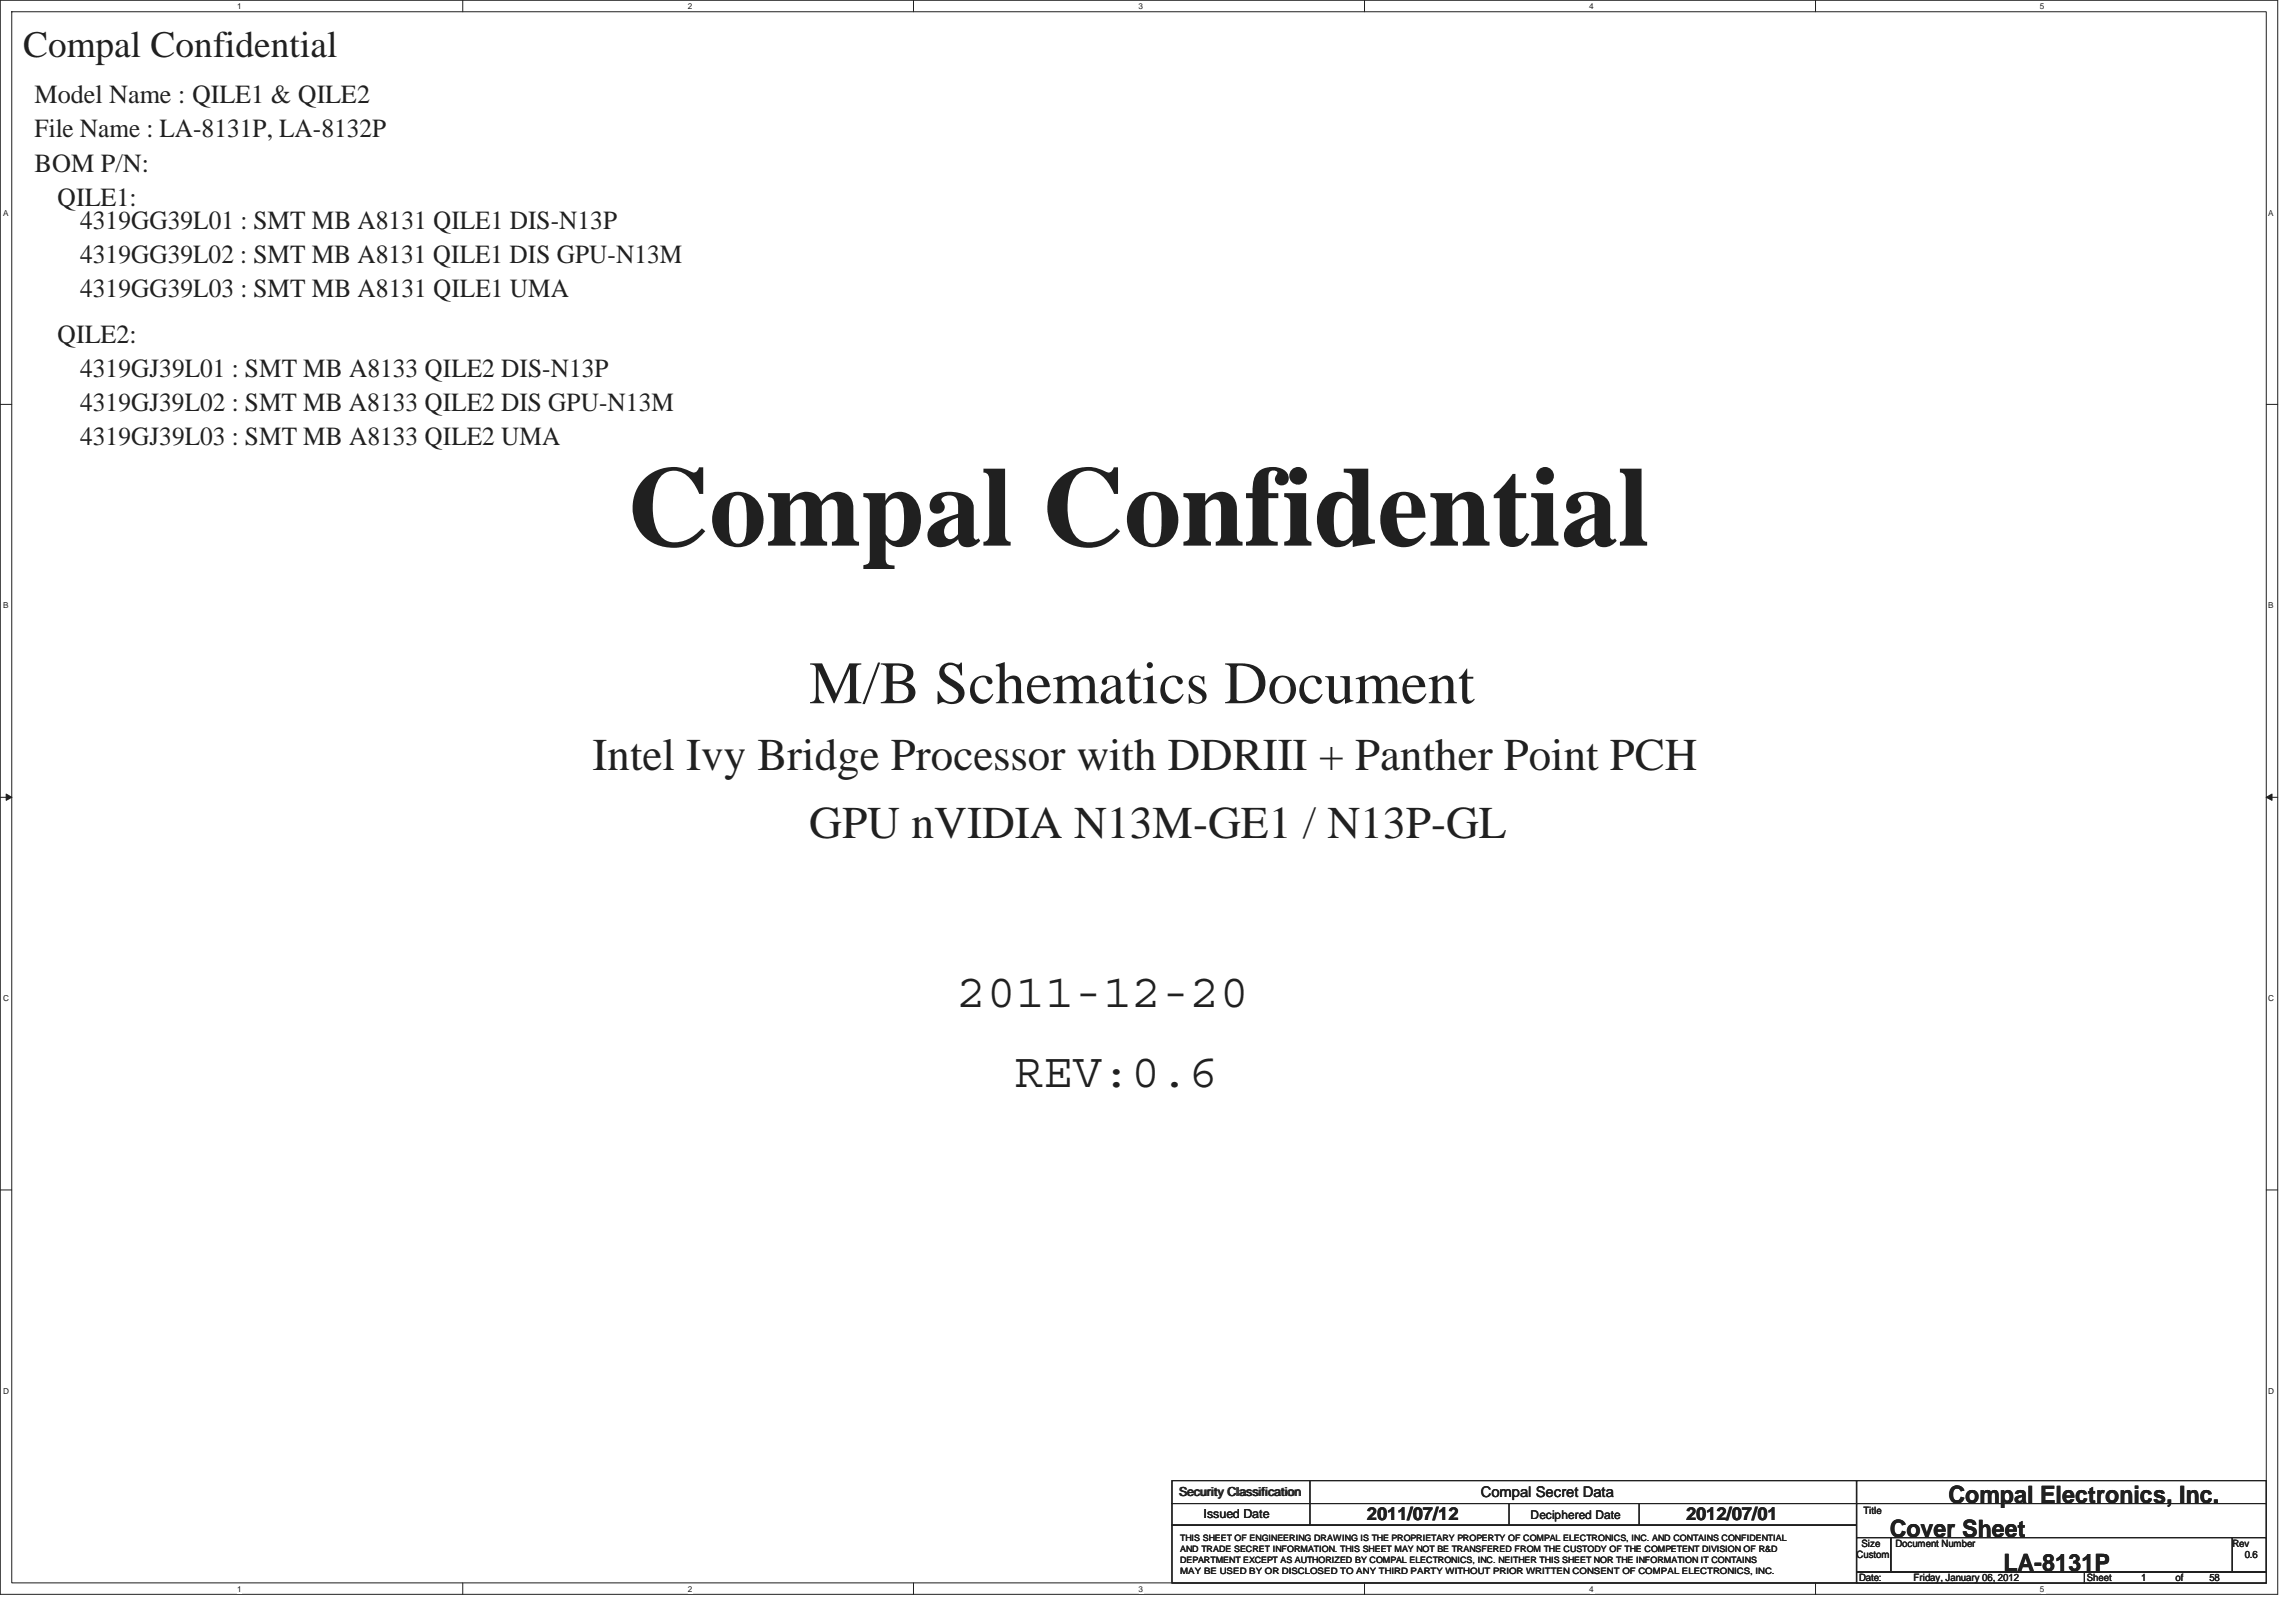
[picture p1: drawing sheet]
<svg xmlns="http://www.w3.org/2000/svg" width="297mm" height="210mm" viewBox="0 0 297 210" stroke-linecap="round" stroke-linejoin="round" font-family="sans-serif">
<defs><g id="words">
<text font-size="14.7" fill="#231f20" x="81.1" y="70.6">Compal Confidential</text>
<text font-size="7.8" fill="#231f20" x="104.7" y="91">M/B Schematics Document</text>
<g font-size="6.3" fill="#231f20">
<text x="123.8" y="130.2">2011-12-20</text>
<text x="131.2" y="140.6">REV:0.6</text>
</g>
<g font-size="5.9" fill="#231f20">
<text x="76.7" y="99.6">Intel Ivy Bridge Processor with DDRIII + Panther Point PCH</text>
<text x="104.7" y="108.4">GPU nVIDIA N13M-GE1 / N13P-GL</text>
</g>
<text font-size="4.8" fill="#231f20" x="3" y="7.3">Compal Confidential</text>
<g font-size="3.4" fill="#231f20">
<text x="4.5" y="17.8">File Name : LA-8131P, LA-8132P</text>
<text x="4.5" y="13.4">Model Name : QILE1 &amp; QILE2</text>
<text x="4.5" y="22.2">BOM P/N:</text>
<text x="7.4" y="26.6">QILE1:</text>
<text x="10.4" y="29.6">4319GG39L01 : SMT MB A8131 QILE1 DIS-N13P</text>
<text x="10.4" y="34">4319GG39L02 : SMT MB A8131 QILE1 DIS GPU-N13M</text>
<text x="10.4" y="38.4">4319GG39L03 : SMT MB A8131 QILE1 UMA</text>
<text x="7.4" y="44.3">QILE2:</text>
<text x="10.4" y="53.1">4319GJ39L02 : SMT MB A8133 QILE2 DIS GPU-N13M</text>
<text x="10.4" y="48.7">4319GJ39L01 : SMT MB A8133 QILE2 DIS-N13P</text>
<text x="10.4" y="57.6">4319GJ39L03 : SMT MB A8133 QILE2 UMA</text>
</g>
<g font-size="3.1" fill="#231f20">
<text x="252.1" y="194.4">Compal Electronics, Inc.</text>
<text x="244.5" y="198.9">Cover Sheet</text>
<text x="259.2" y="203.3">LA-8131P</text>
</g>
<g font-size="2.3" fill="#231f20">
<text x="176.8" y="196.7">2011/07/12</text>
<text x="218.1" y="196.7">2012/07/01</text>
</g>
<text font-size="1.9" fill="#231f20" x="191.6" y="193.7">Compal Secret Data</text>
<g font-size="1.6" fill="#231f20">
<text x="152.5" y="193.6">Security Classification</text>
<text x="155.7" y="196.4">Issued Date</text>
<text x="198" y="196.5">Deciphered Date</text>
</g>
<g font-size="1.3" fill="#231f20">
<text x="241.1" y="195.8">Title</text>
<text x="240.2" y="201.6">Custom</text>
<text x="240.8" y="200.1">Size</text>
<text x="245.2" y="200.1">Document Number</text>
<text x="288.8" y="200.1">Rev</text>
<text x="290.4" y="201.6">0.6</text>
<text x="240.5" y="204.6">Date:</text>
<text x="247.6" y="204.5">Friday, January 06, 2012</text>
<text x="270" y="204.6">Sheet</text>
<text x="277" y="204.5">1</text>
<text x="281.4" y="204.5">of</text>
<text x="285.8" y="204.5">58</text>
</g>
<g font-size="1.1" fill="#231f20">
<text x="30.7" y="1.2">1</text>
<text x="89" y="1.2">2</text>
<text x="147.3" y="1.2">3</text>
<text x="205.6" y="1.2">4</text>
<text x="263.9" y="1.2">5</text>
<text x=".4" y="27.9">A</text>
<text x="293.4" y="27.9">A</text>
<text x=".4" y="78.7">B</text>
<text x="293.4" y="78.7">B</text>
<text x=".4" y="129.5">C</text>
<text x="293.4" y="129.5">C</text>
<text x=".4" y="180.3">D</text>
<text x="293.4" y="180.3">D</text>
<text x="152.7" y="202.2">DEPARTMENT EXCEPT AS AUTHORIZED BY COMPAL ELECTRONICS, INC. NEITHER THIS SHEET NOR THE INFORMATION IT CONTAINS</text>
<text x="152.7" y="200.8">AND TRADE SECRET INFORMATION. THIS SHEET MAY NOT BE TRANSFERED FROM THE CUSTODY OF THE COMPETENT DIVISION OF R&amp;D</text>
<text x="152.7" y="203.6">MAY BE USED BY OR DISCLOSED TO ANY THIRD PARTY WITHOUT PRIOR WRITTEN CONSENT OF COMPAL ELECTRONICS, INC.</text>
<text x="152.7" y="199.4">THIS SHEET OF ENGINEERING DRAWING IS THE PROPRIETARY PROPERTY OF COMPAL ELECTRONICS, INC. AND CONTAINS CONFIDENTIAL</text>
<text x="30.7" y="206">1</text>
<text x="89" y="206">2</text>
<text x="147.3" y="206">3</text>
<text x="205.6" y="206">4</text>
<text x="263.9" y="206">5</text>
</g>
</g></defs>
<path d="M0 0h294.7v206.3h-294.7zM1.5 1.5h291.7v203.3h-291.7z" fill="none" stroke="#231f20" stroke-width=".13"/>
<g fill="#fff">
<path d="M30.7 .2h.6v1.2h-.6z"/>
<path d="M30.7 205h.6v1.2h-.6z"/>
</g>
<path d="M59.9 0v1.5M59.9 204.8v1.5" fill="none" stroke="#231f20" stroke-width=".13"/>
<g fill="#fff">
<path d="M89 .2h.6v1.2h-.6z"/>
<path d="M89 205h.6v1.2h-.6z"/>
</g>
<path d="M118.2 0v1.5M118.2 204.8v1.5" fill="none" stroke="#231f20" stroke-width=".13"/>
<g fill="#fff">
<path d="M147.4 .2h.5v1.2h-.5z"/>
<path d="M147.4 205h.5v1.2h-.5z"/>
</g>
<path d="M176.5 0v1.5M176.5 204.8v1.5" fill="none" stroke="#231f20" stroke-width=".13"/>
<g fill="#fff">
<path d="M205.7 .2h.6v1.2h-.6z"/>
<path d="M205.7 205h.6v1.2h-.6z"/>
</g>
<path d="M234.9 0v1.5M234.9 204.8v1.5" fill="none" stroke="#231f20" stroke-width=".13"/>
<g fill="#fff">
<path d="M264 .2h.6v1.2h-.6z"/>
<path d="M264 205h.6v1.2h-.6z"/>
<path d="M.4 26.9h.7v1.2h-.7z"/>
<path d="M293.6 26.9h.7v1.2h-.7z"/>
<path d="M.4 77.7h.7v1.2h-.7z"/>
<path d="M293.6 77.7h.7v1.2h-.7z"/>
</g>
<path d="M0 52.3h1.5M293.2 52.3h1.5" fill="none" stroke="#231f20" stroke-width=".13"/>
<g fill="#fff">
<path d="M.4 128.6h.8v1.1h-.8z"/>
<path d="M293.6 128.6h.7v1.1h-.7z"/>
</g>
<path d="M0 103.2h1.5M293.2 103.2h1.5" fill="none" stroke="#231f20" stroke-width=".13"/>
<path d="M.8 102.7l.7 .5-.7 .3z" fill="#231f20"/>
<path d="M.8 102.7l.7 .5-.7 .3z" fill="none" stroke="#231f20" stroke-width=".13"/>
<path d="M293.2 103.2l.7-.5v.8z" fill="#231f20"/>
<path d="M293.2 103.2l.7-.5v.8z" fill="none" stroke="#231f20" stroke-width=".13"/>
<g fill="#fff">
<path d="M.4 179.4h.8v1.1h-.8z"/>
<path d="M293.6 179.4h.7v1.1h-.7z"/>
</g>
<g fill="none" stroke="#231f20" stroke-width=".13">
<path d="M0 154h1.5M293.2 154h1.5M151.6 191.6h88.6v2.9h-88.6zM151.6 194.5h88.6v2.8h-88.6zM151.6 197.3h88.6v7.5h-88.6zM169.5 191.6v5.7M195.2 194.5v2.8M212.1 194.5v2.8M240.2 191.6h53v2.9h-53zM240.2 194.5h53v4.4h-53zM240.2 198.9h4.4v4.5h-4.4zM244.6 198.9h44.2v4.5h-44.2z"/>
<path d="M288.8 198.9h4.4v4.5h-4.4zM240.2 203.4h29.5v1.4h-29.5zM269.7 203.4h23.5v1.4h-23.5z"/>
</g>
<use href="#words"/>
</svg>
